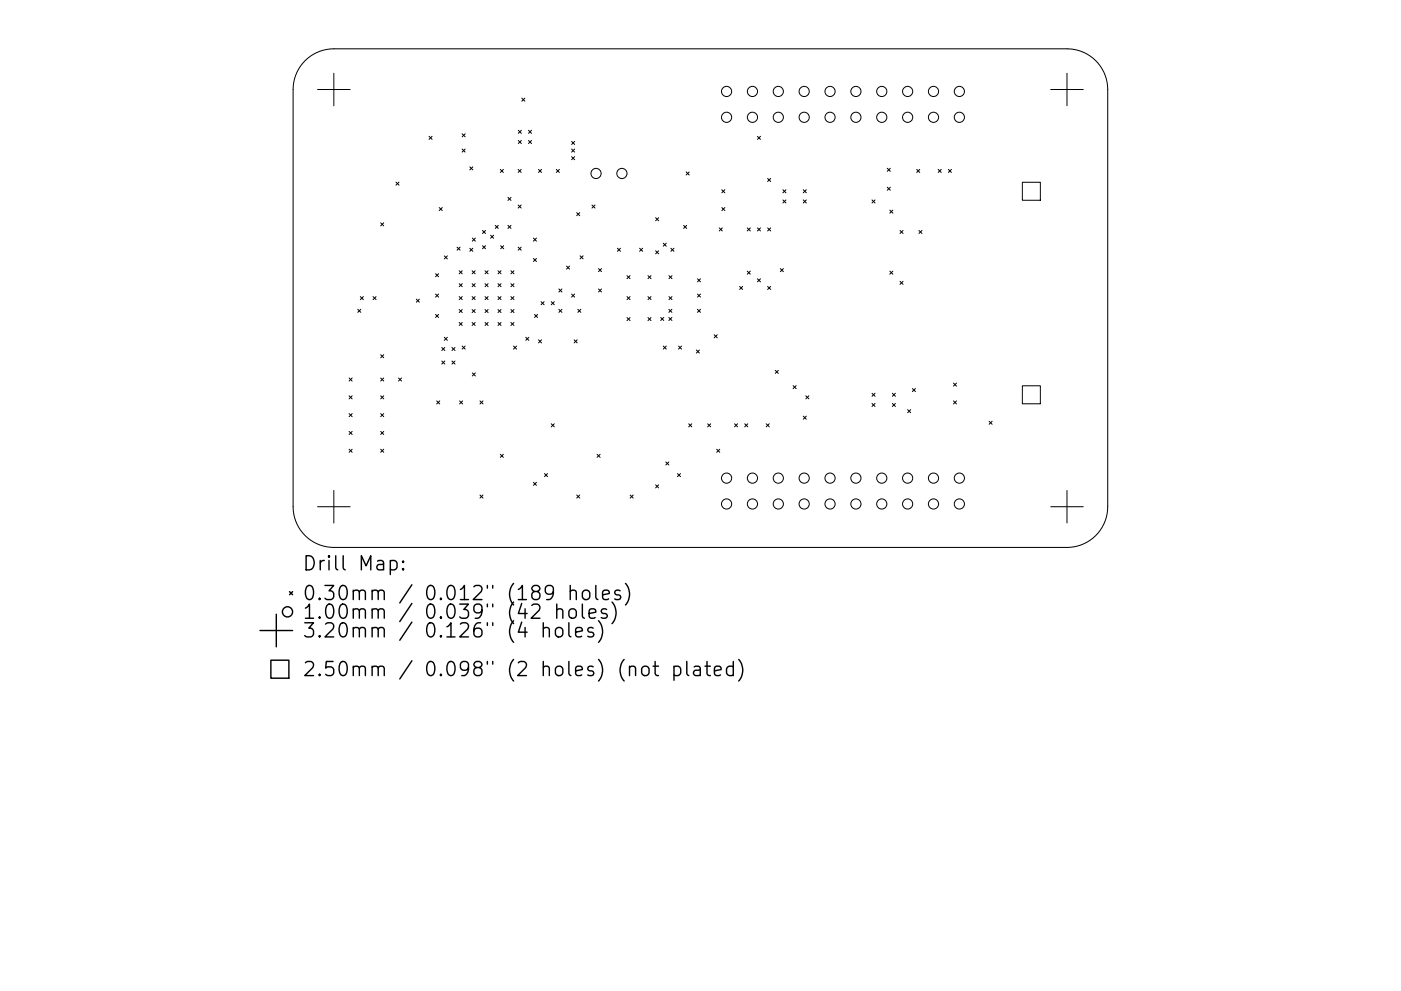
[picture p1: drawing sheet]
<svg xmlns="http://www.w3.org/2000/svg" width="297mm" height="210mm" viewBox="0 0 297 210" stroke-linecap="round" stroke-linejoin="round" font-family="sans-serif">
<defs><g id="words">
<g font-size="4.2">
<text x="64" y="121.1">Drill Map:</text>
<text x="64" y="127.4">0.30mm / 0.012&quot; (189 holes)</text>
<text x="64" y="131.3">1.00mm / 0.039&quot; (42 holes)</text>
<text x="64" y="135.3">3.20mm / 0.126&quot; (4 holes)</text>
<text x="64" y="143.5">2.50mm / 0.098&quot; (2 holes) (not plated)</text>
</g>
</g></defs>
<path d="M64.7 12.9a8.6 8.6 0 0 1 6.1-2.5h155.4a8.6 8.6 0 0 1 8.7 8.6v88.5a8.6 8.6 0 0 1-8.7 8.6h-155.4a8.6 8.6 0 0 1-8.7-8.6v-88.5a8.6 8.6 0 0 1 2.6-6.1z" fill="none" stroke="#000" stroke-width=".22"/>
<g fill="none" stroke="#000" stroke-width=".21">
<path d="M67.3 19h6.9M70.8 15.5v6.9M222.8 19h6.9M226.2 15.5v6.9M83.9 38.6l.7 .7M84.6 38.6l-.7 .7M91 28.9l.6 .7M91.6 28.9l-.6 .7M98 28.4l.6 .6M98 31.6l.6 .7M98.6 28.4l-.6 .6M98.6 31.6l-.6 .7"/>
<path d="M99.6 35.4l.6 .6M100.2 35.4l-.6 .6M106.1 35.9l.6 .7M106.7 35.9l-.6 .7M109.9 35.9l.6 .7M109.9 27.6l.6 .7M109.9 29.8l.6 .6M110.5 35.9l-.6 .7M110.5 27.6l-.6 .7M110.5 29.8l-.6 .6M110.6 20.8l.7 .7M111.3 20.8l-.7 .7"/>
<path d="M112.1 29.8l.6 .6M112.1 27.6l.6 .7M112.7 27.6l-.6 .7M112.7 29.8l-.6 .6M114.2 35.9l.6 .7M114.8 35.9l-.6 .7M118 35.9l.6 .7M118.6 35.9l-.6 .7M121.2 30l.6 .7M121.2 31.6l.6 .7M121.2 33.2l.6 .7M121.8 30l-.6 .7"/>
<path d="M121.8 33.2l-.6 .7M121.8 31.6l-.6 .7M145.5 36.5l.6 .6M146.1 36.5l-.6 .6M160.6 28.9l.6 .7M161.2 28.9l-.6 .7M162.8 37.9l.6 .6M163.4 37.9l-.6 .6M188.1 35.7l.7 .7M188.1 39.7l.7 .7M188.8 35.7l-.7 .7M188.8 39.7l-.7 .7"/>
<path d="M194.4 35.9l.6 .7M195 35.9l-.6 .7M198.9 35.9l.7 .7M199.6 35.9l-.7 .7M201.1 35.9l.6 .7M201.7 35.9l-.6 .7M216.8 38.7h3.8v3.8h-3.8zM80.7 47.3l.7 .6M81.4 47.3l-.7 .6M92.3 58.1l.7 .6M93 58.1l-.7 .6M93.1 44l.7 .7"/>
<path d="M93.8 44l-.7 .7M94.2 54.3l.7 .6M94.9 54.3l-.7 .6M96.9 52.4l.6 .7M97.4 57.4l.6 .7M97.5 52.4l-.6 .7M98 57.4l-.6 .7M99.6 52.7l.6 .6M100.1 57.4l.6 .7M100.1 50.5l.7 .7M100.2 52.7l-.6 .6M100.7 57.4l-.6 .7"/>
<path d="M100.8 50.5l-.7 .7M102.3 48.9l.6 .6M102.3 52.1l.6 .7M102.8 57.4l.7 .7M102.9 48.9l-.6 .6M102.9 52.1l-.6 .7M103.5 57.4l-.7 .7M104 49.9l.7 .6M104.7 49.9l-.7 .6M105 47.8l.6 .7M105.6 57.4l.6 .7M105.6 47.8l-.6 .7"/>
<path d="M106.1 52.1l.7 .7M106.2 57.4l-.6 .7M106.8 52.1l-.7 .7M107.7 41.9l.6 .6M107.7 47.8l.6 .7M108.3 57.4l.7 .7M108.3 41.9l-.6 .6M108.3 47.8l-.6 .7M109 57.4l-.7 .7M109.9 43.5l.6 .6M109.9 52.4l.6 .7M110.5 43.5l-.6 .6"/>
<path d="M110.5 52.4l-.6 .7M113.1 50.5l.6 .7M113.1 54.8l.6 .7M113.7 50.5l-.6 .7M113.7 54.8l-.6 .7M120.1 56.4l.7 .7M120.8 56.4l-.7 .7M122.3 45.1l.6 .7M122.9 45.1l-.6 .7M123 54.3l.6 .6M123.6 54.3l-.6 .6M125.5 43.5l.7 .6"/>
<path d="M126.2 43.5l-.7 .6M126.9 57l.6 .6M127.5 57l-.6 .6M130.9 52.7l.7 .6M131.6 52.7l-.7 .6M132.9 58.5l.7 .6M133.6 58.5l-.7 .6M135.6 52.7l.7 .6M136.3 52.7l-.7 .6M137.4 58.5l.6 .6M138 58.5l-.6 .6M139 53.2l.6 .7"/>
<path d="M139 46.2l.6 .6M139.6 53.2l-.6 .7M139.6 46.2l-.6 .6M140.6 51.6l.7 .6M141.3 51.6l-.7 .6M141.8 58.5l.7 .6M142.2 52.7l.7 .6M142.5 58.5l-.7 .6M142.9 52.7l-.7 .6M144.9 47.8l.7 .7M145.6 47.8l-.7 .7M147.9 59.1l.6 .7"/>
<path d="M148.5 59.1l-.6 .7M152.5 48.4l.6 .6M153 40.3l.7 .6M153 44l.7 .7M153.1 48.4l-.6 .6M153.7 40.3l-.7 .6M153.7 44l-.7 .7M158.4 48.4l.7 .6M158.4 57.5l.7 .7M159.1 48.4l-.7 .6M159.1 57.5l-.7 .7M160.6 48.4l.6 .6"/>
<path d="M160.6 59.1l.6 .7M161.2 48.4l-.6 .6M161.2 59.1l-.6 .7M162.8 48.4l.6 .6M163.4 48.4l-.6 .6M165.4 57l.7 .6M166 40.3l.6 .6M166 42.4l.6 .7M166.1 57l-.7 .6M166.6 40.3l-.6 .6M166.6 42.4l-.6 .7M170.3 40.3l.7 .6"/>
<path d="M170.3 42.4l.7 .7M171 40.3l-.7 .6M171 42.4l-.7 .7M184.9 42.4l.6 .7M185.5 42.4l-.6 .7M188.7 44.6l.6 .6M188.7 57.5l.6 .7M189.3 44.6l-.6 .6M189.3 57.5l-.6 .7M190.8 59.7l.7 .6M190.8 48.9l.7 .6M191.5 59.7l-.7 .6"/>
<path d="M191.5 48.9l-.7 .6M194.8 48.9l.7 .6M195.5 48.9l-.7 .6M75.9 65.6l.6 .7M76.4 62.9l.6 .7M76.5 65.6l-.6 .7M77 62.9l-.6 .7M79.1 62.9l.6 .7M79.7 62.9l-.6 .7M80.7 75.3l.7 .6M81.4 75.3l-.7 .6M88.3 63.5l.6 .6"/>
<path d="M88.9 63.5l-.6 .6M92.3 62.4l.7 .6M92.3 66.7l.7 .7M93 62.4l-.7 .6M93 66.7l-.7 .7M93.7 73.7l.6 .7M93.7 76.6l.6 .6M94.2 71.6l.7 .6M94.3 73.7l-.6 .7M94.3 76.6l-.6 .6M94.9 71.6l-.7 .6M95.8 73.7l.7 .7"/>
<path d="M95.8 76.6l.7 .6M96.5 73.7l-.7 .7M96.5 76.6l-.7 .6M97.4 60.2l.6 .6M97.4 62.9l.6 .7M97.4 65.7l.6 .6M97.4 68.4l.6 .7M98 73.4l.6 .7M98 68.4l-.6 .7M98 60.2l-.6 .6M98 62.9l-.6 .7M98 65.7l-.6 .6"/>
<path d="M98.6 73.4l-.6 .7M100.1 60.2l.6 .6M100.1 62.9l.6 .7M100.1 65.7l.6 .6M100.1 68.4l.6 .7M100.1 79.1l.7 .7M100.7 65.7l-.6 .6M100.7 60.2l-.6 .6M100.7 62.9l-.6 .7M100.7 68.4l-.6 .7M100.8 79.1l-.7 .7M102.8 62.9l.7 .7"/>
<path d="M102.8 65.7l.7 .6M102.8 68.4l.7 .7M102.8 60.2l.7 .6M103.5 62.9l-.7 .7M103.5 60.2l-.7 .6M103.5 65.7l-.7 .6M103.5 68.4l-.7 .7M105.6 65.7l.6 .6M105.6 68.4l.6 .7M105.6 62.9l.6 .7M105.6 60.2l.6 .6M106.2 60.2l-.6 .6"/>
<path d="M106.2 62.9l-.6 .7M106.2 65.7l-.6 .6M106.2 68.4l-.6 .7M108.3 62.9l.7 .7M108.3 68.4l.7 .7M108.3 65.7l.7 .6M108.3 60.2l.7 .6M108.9 73.4l.6 .7M109 60.2l-.7 .6M109 62.9l-.7 .7M109 65.7l-.7 .6M109 68.4l-.7 .7"/>
<path d="M109.5 73.4l-.6 .7M111.5 71.6l.6 .6M112.1 71.6l-.6 .6M113.3 66.7l.7 .7M114 66.7l-.7 .7M114.2 72.1l.6 .6M114.7 64l.7 .7M114.8 72.1l-.6 .6M115.4 64l-.7 .7M116.9 64l.6 .7M117.5 64l-.6 .7M118.5 65.6l.6 .7"/>
<path d="M118.5 61.3l.6 .7M119.1 61.3l-.6 .7M119.1 65.6l-.6 .7M121.2 62.4l.6 .6M121.7 72.1l.7 .6M121.8 62.4l-.6 .6M122.4 72.1l-.7 .6M122.5 65.6l.7 .7M123.2 65.6l-.7 .7M126.9 61.3l.6 .7M127.5 61.3l-.6 .7M132.9 67.4l.7 .6"/>
<path d="M132.9 62.9l.7 .7M133.6 62.9l-.7 .7M133.6 67.4l-.7 .6M137.4 62.9l.6 .7M137.4 67.4l.6 .6M138 62.9l-.6 .7M138 67.4l-.6 .6M140.1 67.4l.6 .6M140.6 73.4l.7 .7M140.7 67.4l-.6 .6M141.3 73.4l-.7 .7M141.8 67.4l.7 .6"/>
<path d="M141.8 65.6l.7 .7M141.8 62.9l.7 .7M142.5 65.6l-.7 .7M142.5 67.4l-.7 .6M142.5 62.9l-.7 .7M143.9 73.4l.6 .7M144.5 73.4l-.6 .7M147.6 74.3l.7 .6M147.9 65.6l.6 .7M147.9 62.4l.6 .6M148.3 74.3l-.7 .6M148.5 65.6l-.6 .7"/>
<path d="M148.5 62.4l-.6 .6M151.4 71l.7 .7M152.1 71l-.7 .7M156.8 60.8l.7 .6M157.5 60.8l-.7 .6M162.8 60.8l.6 .6M163.4 60.8l-.6 .6M164.4 78.6l.6 .6M165 78.6l-.6 .6M74 80.2l.7 .6M74 84l.7 .6M74 87.8l.7 .6"/>
<path d="M74 91.5l.7 .7M74 95.3l.7 .7M74.7 80.2l-.7 .6M74.7 84l-.7 .6M74.7 87.8l-.7 .6M74.7 91.5l-.7 .7M74.7 95.3l-.7 .7M80.7 80.2l.7 .6M80.7 84l.7 .6M80.7 87.8l.7 .6M80.7 91.5l.7 .7M80.7 95.3l.7 .7"/>
<path d="M81.4 80.2l-.7 .6M81.4 84l-.7 .6M81.4 87.8l-.7 .6M81.4 91.5l-.7 .7M81.4 95.3l-.7 .7M84.5 80.2l.6 .6M85.1 80.2l-.6 .6M92.6 85.1l.6 .6M93.2 85.1l-.6 .6M97.4 85.1l.7 .6M98.1 85.1l-.7 .6M101.8 85.1l.6 .6"/>
<path d="M102.4 85.1l-.6 .6M106.1 96.4l.6 .6M106.7 96.4l-.6 .6M116.9 89.9l.6 .7M117.5 89.9l-.6 .7M126.6 96.4l.6 .6M127.2 96.4l-.6 .6M141.2 98l.6 .7M141.8 98l-.6 .7M146 89.9l.7 .7M146.7 89.9l-.7 .7M150 89.9l.7 .7"/>
<path d="M150.7 89.9l-.7 .7M152 95.3l.6 .7M152.6 95.3l-.6 .7M155.7 89.9l.7 .7M156.4 89.9l-.7 .7M157.9 89.9l.6 .7M158.5 89.9l-.6 .7M162.4 89.9l.7 .7M163.1 89.9l-.7 .7M168.1 81.8l.7 .7M168.8 81.8l-.7 .7M170.3 88.3l.7 .6"/>
<path d="M170.8 84l.7 .6M171 88.3l-.7 .6M171.5 84l-.7 .6M184.9 83.4l.6 .7M184.9 85.6l.6 .6M185.5 83.4l-.6 .7M185.5 85.6l-.6 .6M189.2 83.4l.6 .7M189.2 85.6l.6 .6M189.8 83.4l-.6 .7M189.8 85.6l-.6 .6M192.4 86.9l.7 .7"/>
<path d="M193.1 86.9l-.7 .7M193.4 82.4l.7 .7M194.1 82.4l-.7 .7M202.2 81.3l.6 .6M202.2 85.1l.6 .6M202.8 81.3l-.6 .6M202.8 85.1l-.6 .6M209.7 89.4l.7 .6M210.4 89.4l-.7 .6M216.8 81.9h3.8v3.8h-3.8zM67.3 107.5h6.9M70.8 104.1v6.9"/>
<path d="M101.8 105l.6 .7M102.4 105l-.6 .7M113.1 102.3l.6 .7M113.7 102.3l-.6 .7M115.4 100.5l.7 .6M116.1 100.5l-.7 .6M122.3 105l.6 .7M122.9 105l-.6 .7M133.6 105l.7 .7M134.3 105l-.7 .7M139 102.9l.6 .6M139.6 102.9l-.6 .6"/>
<path d="M143.6 100.5l.7 .6M144.3 100.5l-.7 .6M222.8 107.5h6.9M226.2 104.1v6.9"/>
<circle cx="154" cy="19.4" r="1.08"/>
<circle cx="159.5" cy="19.4" r="1.08"/>
<circle cx="165" cy="19.4" r="1.08"/>
<circle cx="170.5" cy="19.4" r="1.08"/>
<circle cx="176" cy="19.4" r="1.08"/>
<circle cx="181.5" cy="19.4" r="1.08"/>
<circle cx="187" cy="19.4" r="1.08"/>
<circle cx="192.4" cy="19.4" r="1.08"/>
<circle cx="197.9" cy="19.4" r="1.08"/>
<circle cx="203.4" cy="19.4" r="1.08"/>
<circle cx="126.4" cy="36.8" r="1.08"/>
<circle cx="131.9" cy="36.8" r="1.08"/>
<circle cx="154" cy="24.9" r="1.08"/>
<circle cx="159.5" cy="24.9" r="1.08"/>
<circle cx="165" cy="24.9" r="1.08"/>
<circle cx="170.5" cy="24.9" r="1.08"/>
<circle cx="176" cy="24.9" r="1.08"/>
<circle cx="181.5" cy="24.9" r="1.08"/>
<circle cx="187" cy="24.9" r="1.08"/>
<circle cx="192.4" cy="24.9" r="1.08"/>
<circle cx="197.9" cy="24.9" r="1.08"/>
<circle cx="203.4" cy="24.9" r="1.08"/>
<circle cx="154" cy="101.4" r="1.08"/>
<circle cx="154" cy="106.9" r="1.08"/>
<circle cx="159.5" cy="106.9" r="1.08"/>
<circle cx="159.5" cy="101.4" r="1.08"/>
<circle cx="165" cy="101.4" r="1.08"/>
<circle cx="165" cy="106.9" r="1.08"/>
<circle cx="170.5" cy="101.4" r="1.08"/>
<circle cx="170.5" cy="106.9" r="1.08"/>
<circle cx="176" cy="101.4" r="1.08"/>
<circle cx="176" cy="106.9" r="1.08"/>
<circle cx="181.5" cy="106.9" r="1.08"/>
<circle cx="181.5" cy="101.4" r="1.08"/>
<circle cx="187" cy="106.9" r="1.08"/>
<circle cx="187" cy="101.4" r="1.08"/>
<circle cx="192.4" cy="106.9" r="1.08"/>
<circle cx="192.4" cy="101.4" r="1.08"/>
<circle cx="197.9" cy="106.9" r="1.08"/>
<circle cx="197.9" cy="101.4" r="1.08"/>
<circle cx="203.4" cy="106.9" r="1.08"/>
<circle cx="203.4" cy="101.4" r="1.08"/>
</g>
<g fill="none" stroke="#000" stroke-width=".3">
<path d="M82.8 119.1l.8-.2 .6 .6v.8l-.3 .5-.3 .1-.8-.1M85.5 119.1l.1 .1-.1 .1-.2-.1 .2-.1v.2M55.1 133.8h6.9M58.6 130.3v6.9M61.4 125.5l.6 .7M62 125.5l-.6 .7M85.5 120.6l.1 .2-.1 .1-.2-.1 .2-.2v.3M115.2 133.4a.74 .74 0 0 1 1.3 .2v1.5M115.2 132.1v3M117.9 133.4a.81 .81 0 0 1 .8-.3 .81 .81 0 0 1 .6 .6v.9a.81 .81 0 0 1-.8 .6 .81 .81 0 0 1-.7-.6v-.9zM118 129.5a.74 .74 0 0 1 1.3 .1v1.6M118 128.2v3"/>
<path d="M120.6 132.1v2.6l.4 .4M120.9 125.5a.74 .74 0 0 1 1.3 .1v1.6M120.9 129.3a.81 .81 0 0 1 1.3 .4v.9a.81 .81 0 0 1-.8 .6 .81 .81 0 0 1-.8-.6v-.9zM120.9 124.2v3M122 134.1l1.5-.3-.2-.5-.8-.2-.5 .5v1.1l.2 .3 .3 .1 .8-.1M123.5 128.2v2.5l.4 .5M123.6 125.5a.81 .81 0 0 1 .8-.3 .81 .81 0 0 1 .6 .6v.8a.81 .81 0 0 1-.7 .6 .81 .81 0 0 1-.8-.6v-.8zM124.9 130.2l1.4-.3-.1-.6-.9-.1-.4 .4v1.1l.1 .3 .3 .2 .9-.2M125.8 133.3l-.8-.2-.4 .5 .2 .4 1 .3 .1 .3-.1 .4-.3 .1-.9-.1M126.3 124.2v2.6l.5 .4M126.9 131.7a3.4 3.4 0 0 1 0 4.6M127.8 126.2l1.4-.3-.2-.5-.8-.2-.4 .4v1.2l.1 .3 .3 .1 .8-.1"/>
<path d="M128.6 129.3l-.7-.1-.4 .4 .1 .4 1 .3 .2 .3-.2 .4-.3 .2-.8-.2M129.8 127.7a3.4 3.4 0 0 1 0 4.6M131.5 125.4l-.7-.2-.5 .4 .2 .5 1 .3 .1 .2-.1 .5-.3 .1-.9-.1M132.6 123.8a3.4 3.4 0 0 1 0 4.6M156.6 139.9a3.4 3.4 0 0 1 0 4.6M57.4 140.1h3.8v3.8h-3.8zM136.2 141.6a.81 .81 0 0 1 .8-.3 .81 .81 0 0 1 .6 .6v.9a.81 .81 0 0 1-.8 .6 .81 .81 0 0 1-.8-.6v-.9zM138.5 141.3h1.1M138.9 140.3v2.6l.1 .3 .6 .1M142.9 141.5l.9-.2 .5 .6v.9l-.3 .4-.2 .1-.9-.1M142.9 141.3v3M145.6 140.3v2.6l.4 .4"/>
<path d="M147.2 141.5l.3-.2 .8 .2 .2 .3v1.5M148.5 142.1l-1 .1a.59 .59 0 0 0-.5 .6 .59 .59 0 0 0 .5 .5l1-.1M149.5 141.3h1.1M149.9 140.3v2.6l.1 .3 .6 .1M151.5 142.3l1.4-.2-.1-.6-.9-.2-.4 .5v1.1l.1 .3 .3 .1 .9-.1M155.5 141.5l-.9-.2-.6 .6v.9l.3 .4 .3 .1 .9-.1M155.5 140.3v3"/>
<circle cx="61" cy="129.8" r="1.08"/>
</g>
<use href="#words"/>
</svg>
